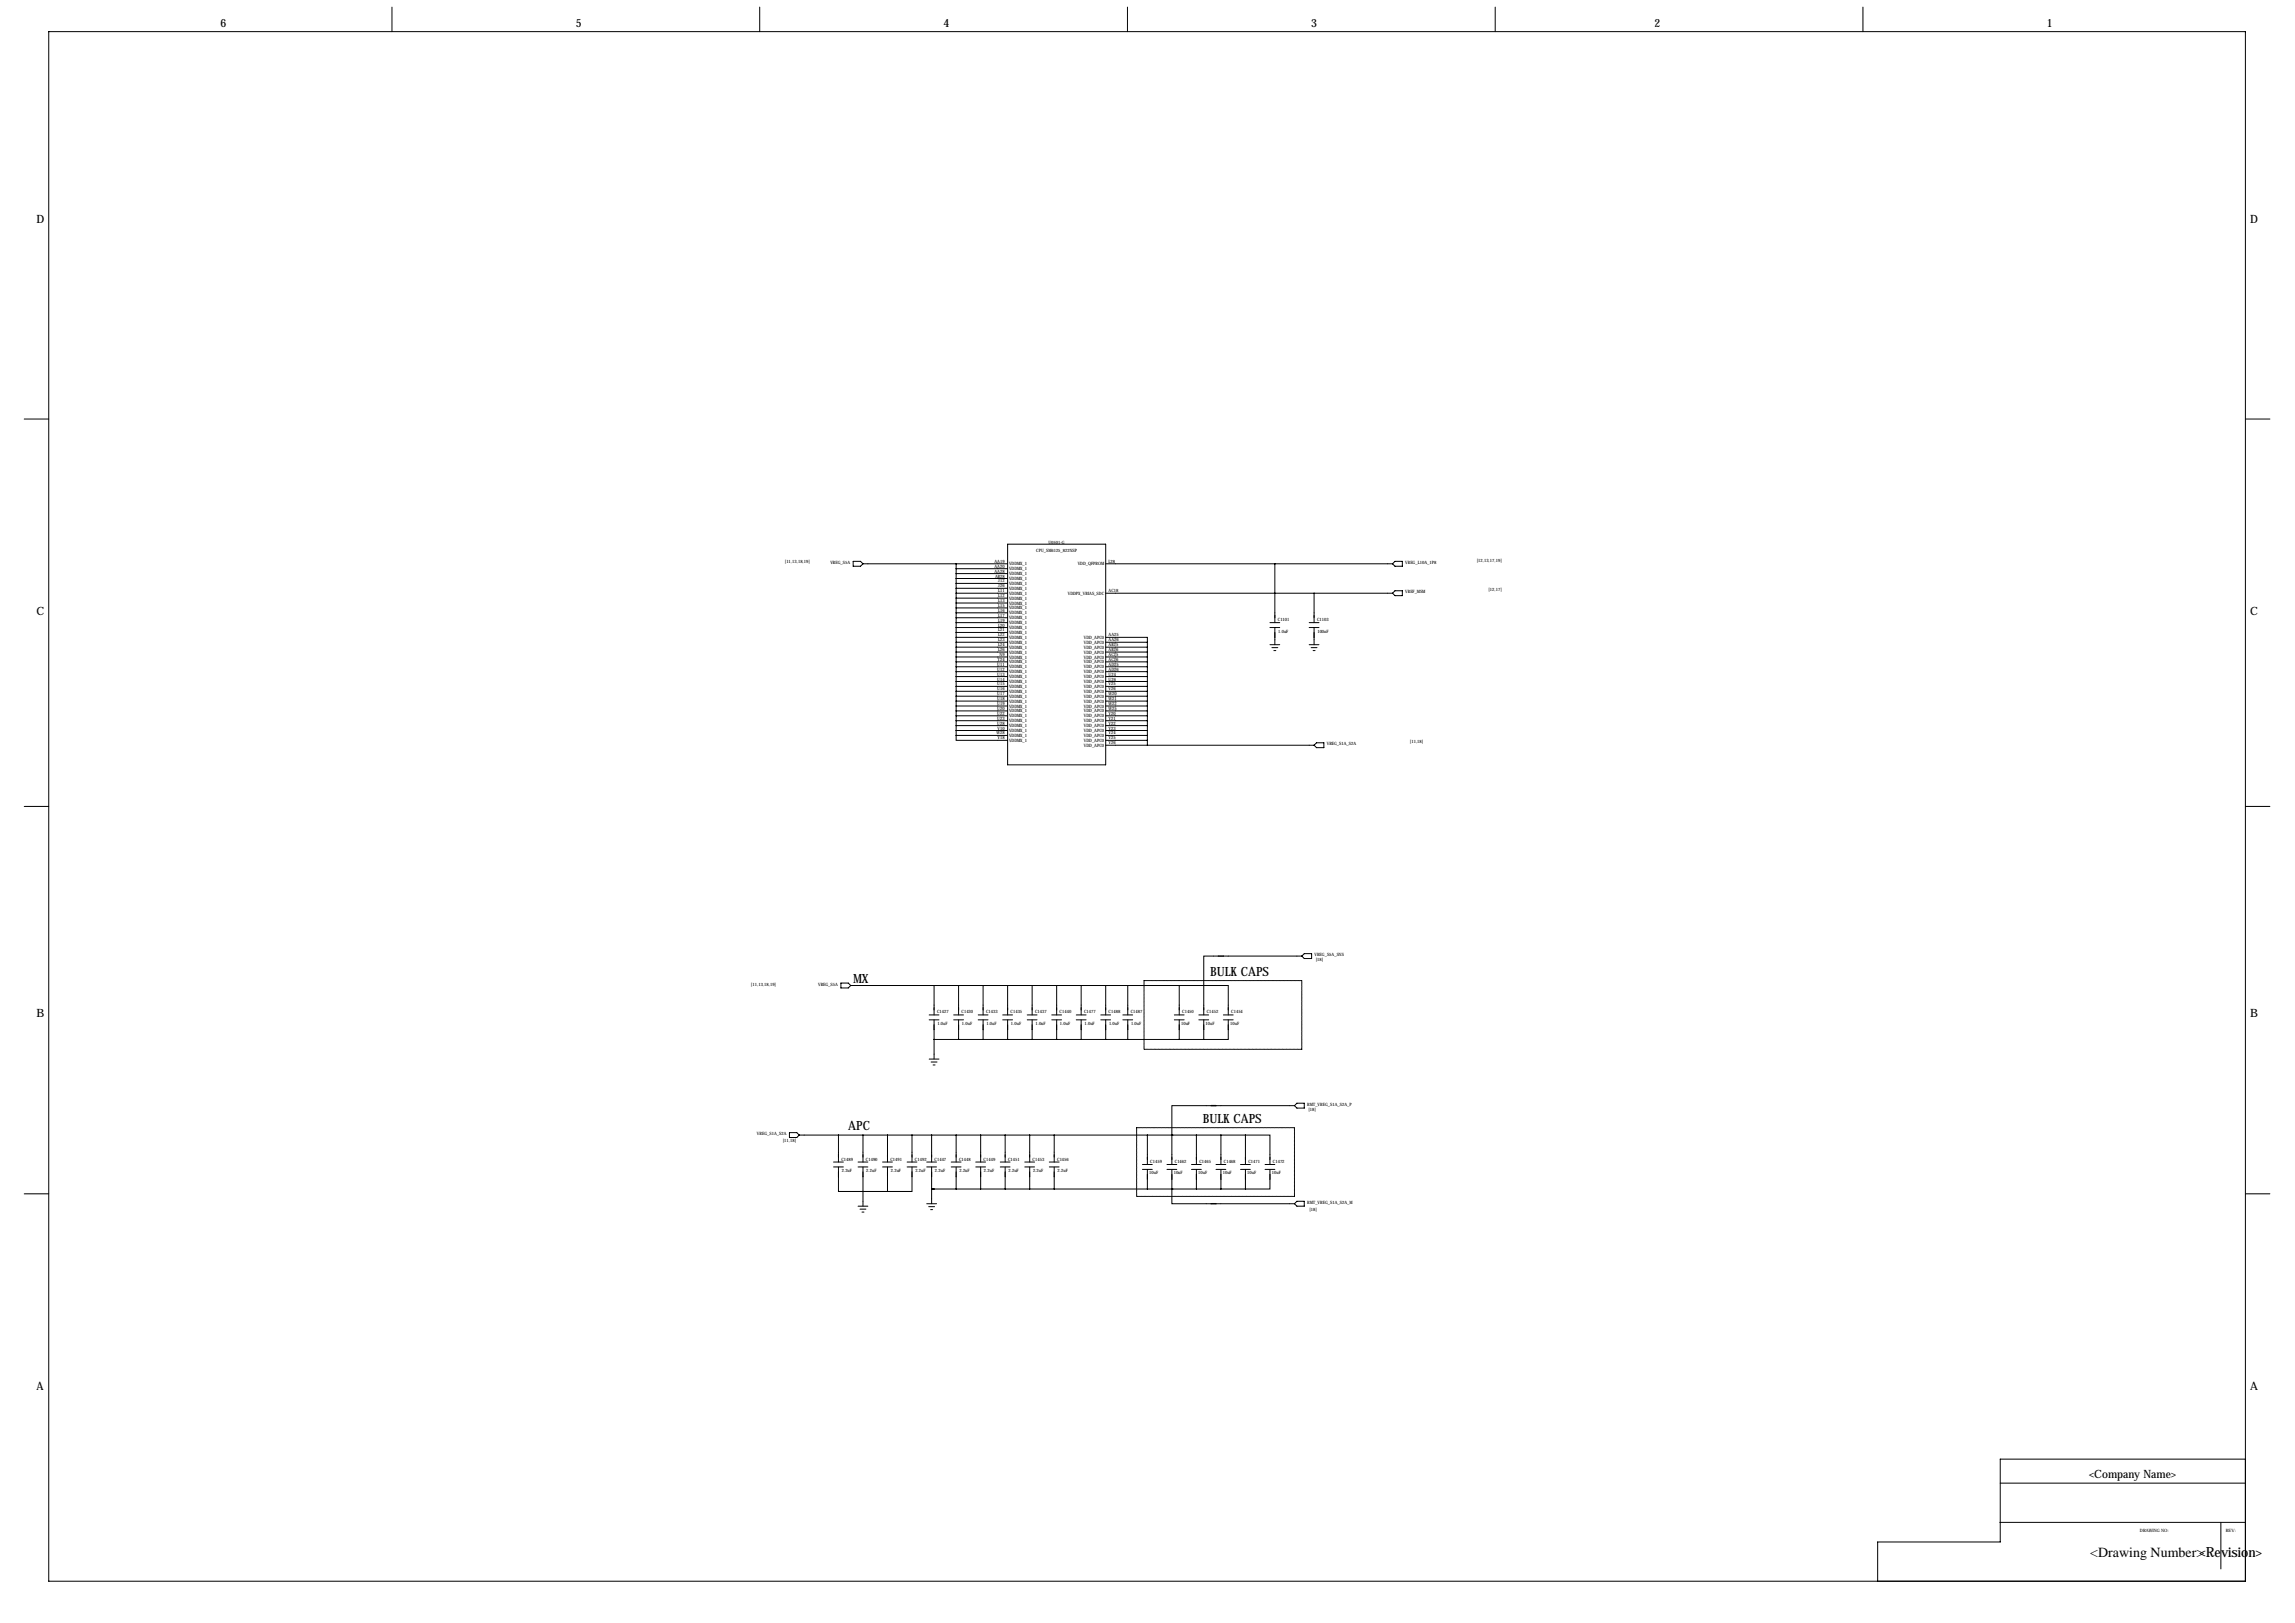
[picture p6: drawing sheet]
<svg xmlns="http://www.w3.org/2000/svg" width="1189mm" height="841mm" viewBox="0 0 1189 841" stroke-linecap="round" stroke-linejoin="round" font-family="sans-serif">
<defs><g id="words">
<text font-size="7.3" x="1083" y="806">&lt;Drawing Number&gt;&lt;Revision&gt;</text>
<g font-size="6.6">
<text x="442" y="509">MX</text>
<text x="627" y="505">BULK CAPS</text>
<text x="623" y="582">BULK CAPS</text>
<text x="439" y="585">APC</text>
</g>
<g font-size="5.9">
<text x="114" y="14">6</text>
<text x="298" y="14">5</text>
<text x="489" y="14">4</text>
<text x="679" y="14">3</text>
<text x="857" y="14">2</text>
<text x="1060" y="14">1</text>
<text x="19" y="115">D</text>
<text x="1166" y="115">D</text>
<text x="19" y="319">C</text>
<text x="1166" y="319">C</text>
<text x="19" y="527">B</text>
<text x="1166" y="527">B</text>
<text x="19" y="720">A</text>
<text x="1166" y="720">A</text>
<text x="1082" y="765">&lt;Company Name&gt;</text>
</g>
<g font-size="2.3">
<text x="543" y="282">U0501-G</text>
<text x="537" y="286">CPU_SM6125_822NSP</text>
<text x="407" y="292">[11,13,18,19]</text>
<text x="430" y="292">VREG_S5A</text>
<text x="515" y="292">AA19</text>
<text x="523" y="293">VDDMX_1</text>
<text x="558" y="293">VDD_QFPROM</text>
<text x="574" y="292">L28</text>
<text x="728" y="292">VREG_L10A_1P8</text>
<text x="765" y="291">[12,13,17,19]</text>
<text x="515" y="294">AA20</text>
<text x="515" y="297">AA28</text>
<text x="515" y="299">AB28</text>
<text x="523" y="295">VDDMX_1</text>
<text x="523" y="298">VDDMX_1</text>
<text x="517" y="302">J12</text>
<text x="517" y="304">J26</text>
<text x="523" y="300">VDDMX_1</text>
<text x="523" y="303">VDDMX_1</text>
<text x="523" y="306">VDDMX_1</text>
<text x="517" y="307">L11</text>
<text x="517" y="309">L12</text>
<text x="517" y="312">L13</text>
<text x="523" y="308">VDDMX_1</text>
<text x="523" y="311">VDDMX_1</text>
<text x="553" y="308">VDDPX_VBIAS_SDC</text>
<text x="574" y="307">AC18</text>
<text x="728" y="307">VREF_MSM</text>
<text x="771" y="306">[12,17]</text>
<text x="517" y="314">L15</text>
<text x="517" y="317">L16</text>
<text x="523" y="313">VDDMX_1</text>
<text x="523" y="316">VDDMX_1</text>
<text x="517" y="319">L17</text>
<text x="517" y="322">L19</text>
<text x="523" y="318">VDDMX_1</text>
<text x="523" y="321">VDDMX_1</text>
<text x="523" y="323">VDDMX_1</text>
<text x="662" y="322">C1101</text>
<text x="682" y="322">C1103</text>
<text x="517" y="325">L20</text>
<text x="517" y="327">L21</text>
<text x="517" y="330">L22</text>
<text x="523" y="326">VDDMX_1</text>
<text x="523" y="328">VDDMX_1</text>
<text x="574" y="330">AA25</text>
<text x="662" y="328">1.0uF</text>
<text x="682" y="328">100nF</text>
<text x="517" y="332">L23</text>
<text x="517" y="335">L24</text>
<text x="523" y="331">VDDMX_1</text>
<text x="523" y="333">VDDMX_1</text>
<text x="561" y="331">VDD_APC0</text>
<text x="561" y="333">VDD_APC0</text>
<text x="574" y="332">AA26</text>
<text x="574" y="335">AB25</text>
<text x="517" y="337">L26</text>
<text x="518" y="340">N9</text>
<text x="523" y="336">VDDMX_1</text>
<text x="523" y="339">VDDMX_1</text>
<text x="523" y="341">VDDMX_1</text>
<text x="561" y="336">VDD_APC0</text>
<text x="561" y="339">VDD_APC0</text>
<text x="561" y="341">VDD_APC0</text>
<text x="574" y="337">AB26</text>
<text x="574" y="340">AC25</text>
<text x="517" y="345">U11</text>
<text x="517" y="347">U12</text>
<text x="517" y="342">T24</text>
<text x="523" y="344">VDDMX_1</text>
<text x="523" y="346">VDDMX_1</text>
<text x="561" y="344">VDD_APC0</text>
<text x="561" y="346">VDD_APC0</text>
<text x="574" y="342">AC26</text>
<text x="574" y="345">AD25</text>
<text x="574" y="347">AD26</text>
<text x="517" y="350">U13</text>
<text x="517" y="352">U14</text>
<text x="523" y="349">VDDMX_1</text>
<text x="523" y="351">VDDMX_1</text>
<text x="523" y="354">VDDMX_1</text>
<text x="561" y="349">VDD_APC0</text>
<text x="561" y="351">VDD_APC0</text>
<text x="561" y="354">VDD_APC0</text>
<text x="574" y="350">U24</text>
<text x="574" y="352">U26</text>
<text x="517" y="355">U15</text>
<text x="517" y="358">U16</text>
<text x="523" y="356">VDDMX_1</text>
<text x="523" y="359">VDDMX_1</text>
<text x="561" y="356">VDD_APC0</text>
<text x="561" y="359">VDD_APC0</text>
<text x="574" y="355">V25</text>
<text x="574" y="358">V26</text>
<text x="517" y="360">U17</text>
<text x="517" y="363">U18</text>
<text x="517" y="365">U19</text>
<text x="523" y="361">VDDMX_1</text>
<text x="523" y="364">VDDMX_1</text>
<text x="561" y="361">VDD_APC0</text>
<text x="561" y="364">VDD_APC0</text>
<text x="574" y="360">W20</text>
<text x="574" y="363">W21</text>
<text x="574" y="365">W22</text>
<text x="517" y="368">U20</text>
<text x="517" y="370">U22</text>
<text x="523" y="366">VDDMX_1</text>
<text x="523" y="369">VDDMX_1</text>
<text x="523" y="372">VDDMX_1</text>
<text x="561" y="366">VDD_APC0</text>
<text x="561" y="369">VDD_APC0</text>
<text x="561" y="372">VDD_APC0</text>
<text x="574" y="368">W25</text>
<text x="574" y="370">Y20</text>
<text x="517" y="373">U23</text>
<text x="517" y="375">U28</text>
<text x="517" y="378">V10</text>
<text x="523" y="374">VDDMX_1</text>
<text x="523" y="377">VDDMX_1</text>
<text x="561" y="374">VDD_APC0</text>
<text x="561" y="377">VDD_APC0</text>
<text x="574" y="373">Y21</text>
<text x="574" y="375">Y22</text>
<text x="574" y="378">Y23</text>
<text x="516" y="380">W28</text>
<text x="517" y="383">Y18</text>
<text x="523" y="379">VDDMX_1</text>
<text x="523" y="382">VDDMX_1</text>
<text x="561" y="379">VDD_APC0</text>
<text x="561" y="382">VDD_APC0</text>
<text x="574" y="380">Y24</text>
<text x="574" y="383">Y25</text>
<text x="523" y="384">VDDMX_1</text>
<text x="561" y="384">VDD_APC0</text>
<text x="561" y="387">VDD_APC0</text>
<text x="574" y="386">Y26</text>
<text x="687" y="386">VREG_S1A_S2A</text>
<text x="730" y="385">[11,18]</text>
<text x="681" y="495">VREG_S5A_SNS</text>
<text x="682" y="498">[18]</text>
<text x="389" y="511">[11,13,18,19]</text>
<text x="424" y="510">VREG_S5A</text>
<text x="485" y="525">C1427</text>
<text x="498" y="525">C1430</text>
<text x="511" y="525">C1433</text>
<text x="523" y="525">C1435</text>
<text x="536" y="525">C1437</text>
<text x="549" y="525">C1440</text>
<text x="562" y="525">C1477</text>
<text x="574" y="525">C1488</text>
<text x="586" y="525">C1487</text>
<text x="612" y="525">C1450</text>
<text x="625" y="525">C1452</text>
<text x="638" y="525">C1454</text>
<text x="486" y="531">1.0uF</text>
<text x="498" y="531">1.0uF</text>
<text x="511" y="531">1.0uF</text>
<text x="524" y="531">1.0uF</text>
<text x="536" y="531">1.0uF</text>
<text x="549" y="531">1.0uF</text>
<text x="562" y="531">1.0uF</text>
<text x="574" y="531">1.0uF</text>
<text x="586" y="531">1.0uF</text>
<text x="612" y="531">10uF</text>
<text x="625" y="531">10uF</text>
<text x="637" y="531">10uF</text>
<text x="677" y="573">RMT_VREG_S1A_S2A_P</text>
<text x="678" y="575">[18]</text>
<text x="392" y="588">VREG_S1A_S2A</text>
<text x="406" y="592">[11,18]</text>
<text x="436" y="601">C1489</text>
<text x="449" y="601">C1490</text>
<text x="461" y="601">C1491</text>
<text x="474" y="601">C1492</text>
<text x="484" y="601">C1447</text>
<text x="497" y="601">C1448</text>
<text x="510" y="601">C1449</text>
<text x="522" y="601">C1451</text>
<text x="535" y="601">C1453</text>
<text x="548" y="601">C1456</text>
<text x="596" y="602">C1459</text>
<text x="609" y="602">C1462</text>
<text x="621" y="602">C1465</text>
<text x="634" y="602">C1468</text>
<text x="647" y="602">C1471</text>
<text x="659" y="602">C1472</text>
<text x="436" y="607">2.2uF</text>
<text x="449" y="607">2.2uF</text>
<text x="461" y="607">2.2uF</text>
<text x="474" y="607">2.2uF</text>
<text x="484" y="607">2.2uF</text>
<text x="497" y="607">2.2uF</text>
<text x="510" y="607">2.2uF</text>
<text x="522" y="607">2.2uF</text>
<text x="535" y="607">2.2uF</text>
<text x="548" y="607">2.2uF</text>
<text x="595" y="608">10uF</text>
<text x="608" y="608">10uF</text>
<text x="621" y="608">10uF</text>
<text x="633" y="608">10uF</text>
<text x="646" y="608">10uF</text>
<text x="659" y="608">10uF</text>
<text x="677" y="623">RMT_VREG_S1A_S2A_M</text>
<text x="678" y="627">[18]</text>
<text x="1109" y="794">DRAWING NO:</text>
<text x="1153" y="794">REV:</text>
</g>
</g></defs>
<path d="M593 508h81M674 508v35M593 543v-35M674 543h-81M589 584h82M671 584v36M589 620v-36M671 620h-82" fill="none" stroke="#000" stroke-width=".52" stroke-dasharray=".4 .4"/>
<g fill="none" stroke="#000" stroke-width=".52">
<path d="M25 16h1138v803h-1138zM203 4v12M394 4v12M584 4v12M775 4v12M965 4v12M13 217h12M1163 217h13M442 291h4l1 1-1 1h-4zM447 292h75M495 295h27M495 297h27"/>
<path d="M495 300h27M495 292v89M522 282h51v114h-51zM573 292h148M660 292v31M723 291h3v2h-3l-2-1zM495 302h27M495 305h27M495 307h27M495 310h27M495 312h27M495 315h27"/>
<path d="M495 317h27M495 320h27M573 307h148M681 307v16M723 306h3v3h-3l-2-2zM495 323h27M495 325h27M495 328h27M495 330h27M495 333h27M495 335h27M495 338h27"/>
<path d="M573 330h21v3M573 333h21M573 335h21M573 338h21M594 333v53M658 323h5M658 325h5M658 334h5M659 335h3M660 337h1M660 325v9M678 323h5"/>
<path d="M678 325h5M678 334h5M679 335h3M680 337h1M681 325v9M495 340h27M495 343h27M495 345h27M495 348h27M495 350h27M495 353h27M495 356h27"/>
<path d="M495 358h27M573 340h21M573 343h21M573 345h21M573 348h21M573 350h21M573 353h21M573 356h21M573 358h21M495 361h27M495 363h27M495 366h27"/>
<path d="M495 368h27M495 371h27M495 373h27M495 376h27M495 378h27M573 361h21M573 363h21M573 366h21M573 368h21M573 371h21M573 373h21M573 376h21"/>
<path d="M573 378h21M495 381v2h27M495 381h27M573 381h21M573 383h21M573 386h108M682 385h4v2h-4l-1-1zM13 418h12M1163 418h13M631 495h-7v15M634 495h40M676 494h3v2h-3l-2-1z"/>
<path d="M436 509h3l2 1-2 2h-3zM441 510h183M484 510v16M497 510v16M509 510v16M522 510v16M535 510v16M547 510v16M560 510v16M573 510v16M584 510v16M611 510v16"/>
<path d="M624 510h12v16M624 510h.1M624 510v16M481 526h5M481 528h5M484 528v21M484 538h140M494 526h5M494 528h5M497 528v10M507 526h5M507 528h5"/>
<path d="M509 528v10M519 526h6M519 528h6M522 528v10M532 526h5M532 528h5M535 528v10M545 526h5M545 528h5M547 528v10M558 526h5M558 528h5"/>
<path d="M560 528v10M570 526h5M570 528h5M573 528v10M582 526h5M582 528h5M584 528v10M608 526h5M608 528h5M611 528v10M621 526h5M621 528h5"/>
<path d="M624 528v10M634 526h5M634 528h5M636 528v10h-12M481 549h5M482 550h3M483 552h1M627 573h-20v15M630 573h41M672 571h4v3h-4l-1-1zM409 587h4l1 1-1 1h-4zM414 588h231"/>
<path d="M434 588v14M447 588v14M460 588v14M472 588v14M483 588v14M495 588v14M508 588v14M521 588v14M533 588v14M546 588v14M594 588v15M607 588h.1"/>
<path d="M607 588v15M620 588v15M632 588v15M645 588h13v15M645 588v15M13 618h12M432 602h5M432 604h5M434 604v13h13M444 602h6M444 604h6M447 617h.1"/>
<path d="M447 604v21M447 617h13M457 602h5M457 604h5M460 604v13M470 602h5M470 604h5M472 604v13h-12M480 602h5M480 604h5M483 604v12h1M484 616h-1v7"/>
<path d="M484 616h161M493 602h5M493 604h5M495 604v12M505 602h6M505 604h6M508 604v12M518 602h5M518 604h5M521 604v12M531 602h5M531 604h5"/>
<path d="M533 604v12M544 602h5M544 604h5M546 604v12M592 603h5M592 606h5M594 606v10M605 603h5M605 606h5M607 616v7h20M607 616h.1M607 606v10"/>
<path d="M617 603h5M617 606h5M620 606v10M630 603h5M630 606h5M632 606v10M643 603h5M643 606h5M645 606v10M655 603h5M655 606h5M658 606v10h-13"/>
<path d="M1163 618h13M444 625h6M446 626h3M447 628h1M480 623h5M481 625h3M482 627h1M630 623h41M672 622h4v3h-4l-1-2zM1163 756h-127v43h-63v20M1036 768h127M1036 789h127"/>
<path d="M1150 789v24"/>
</g>
<path d="M631 495h3M627 573h3M627 623h3" fill="none" stroke="#000" stroke-width=".76"/>
<use href="#words"/>
</svg>
